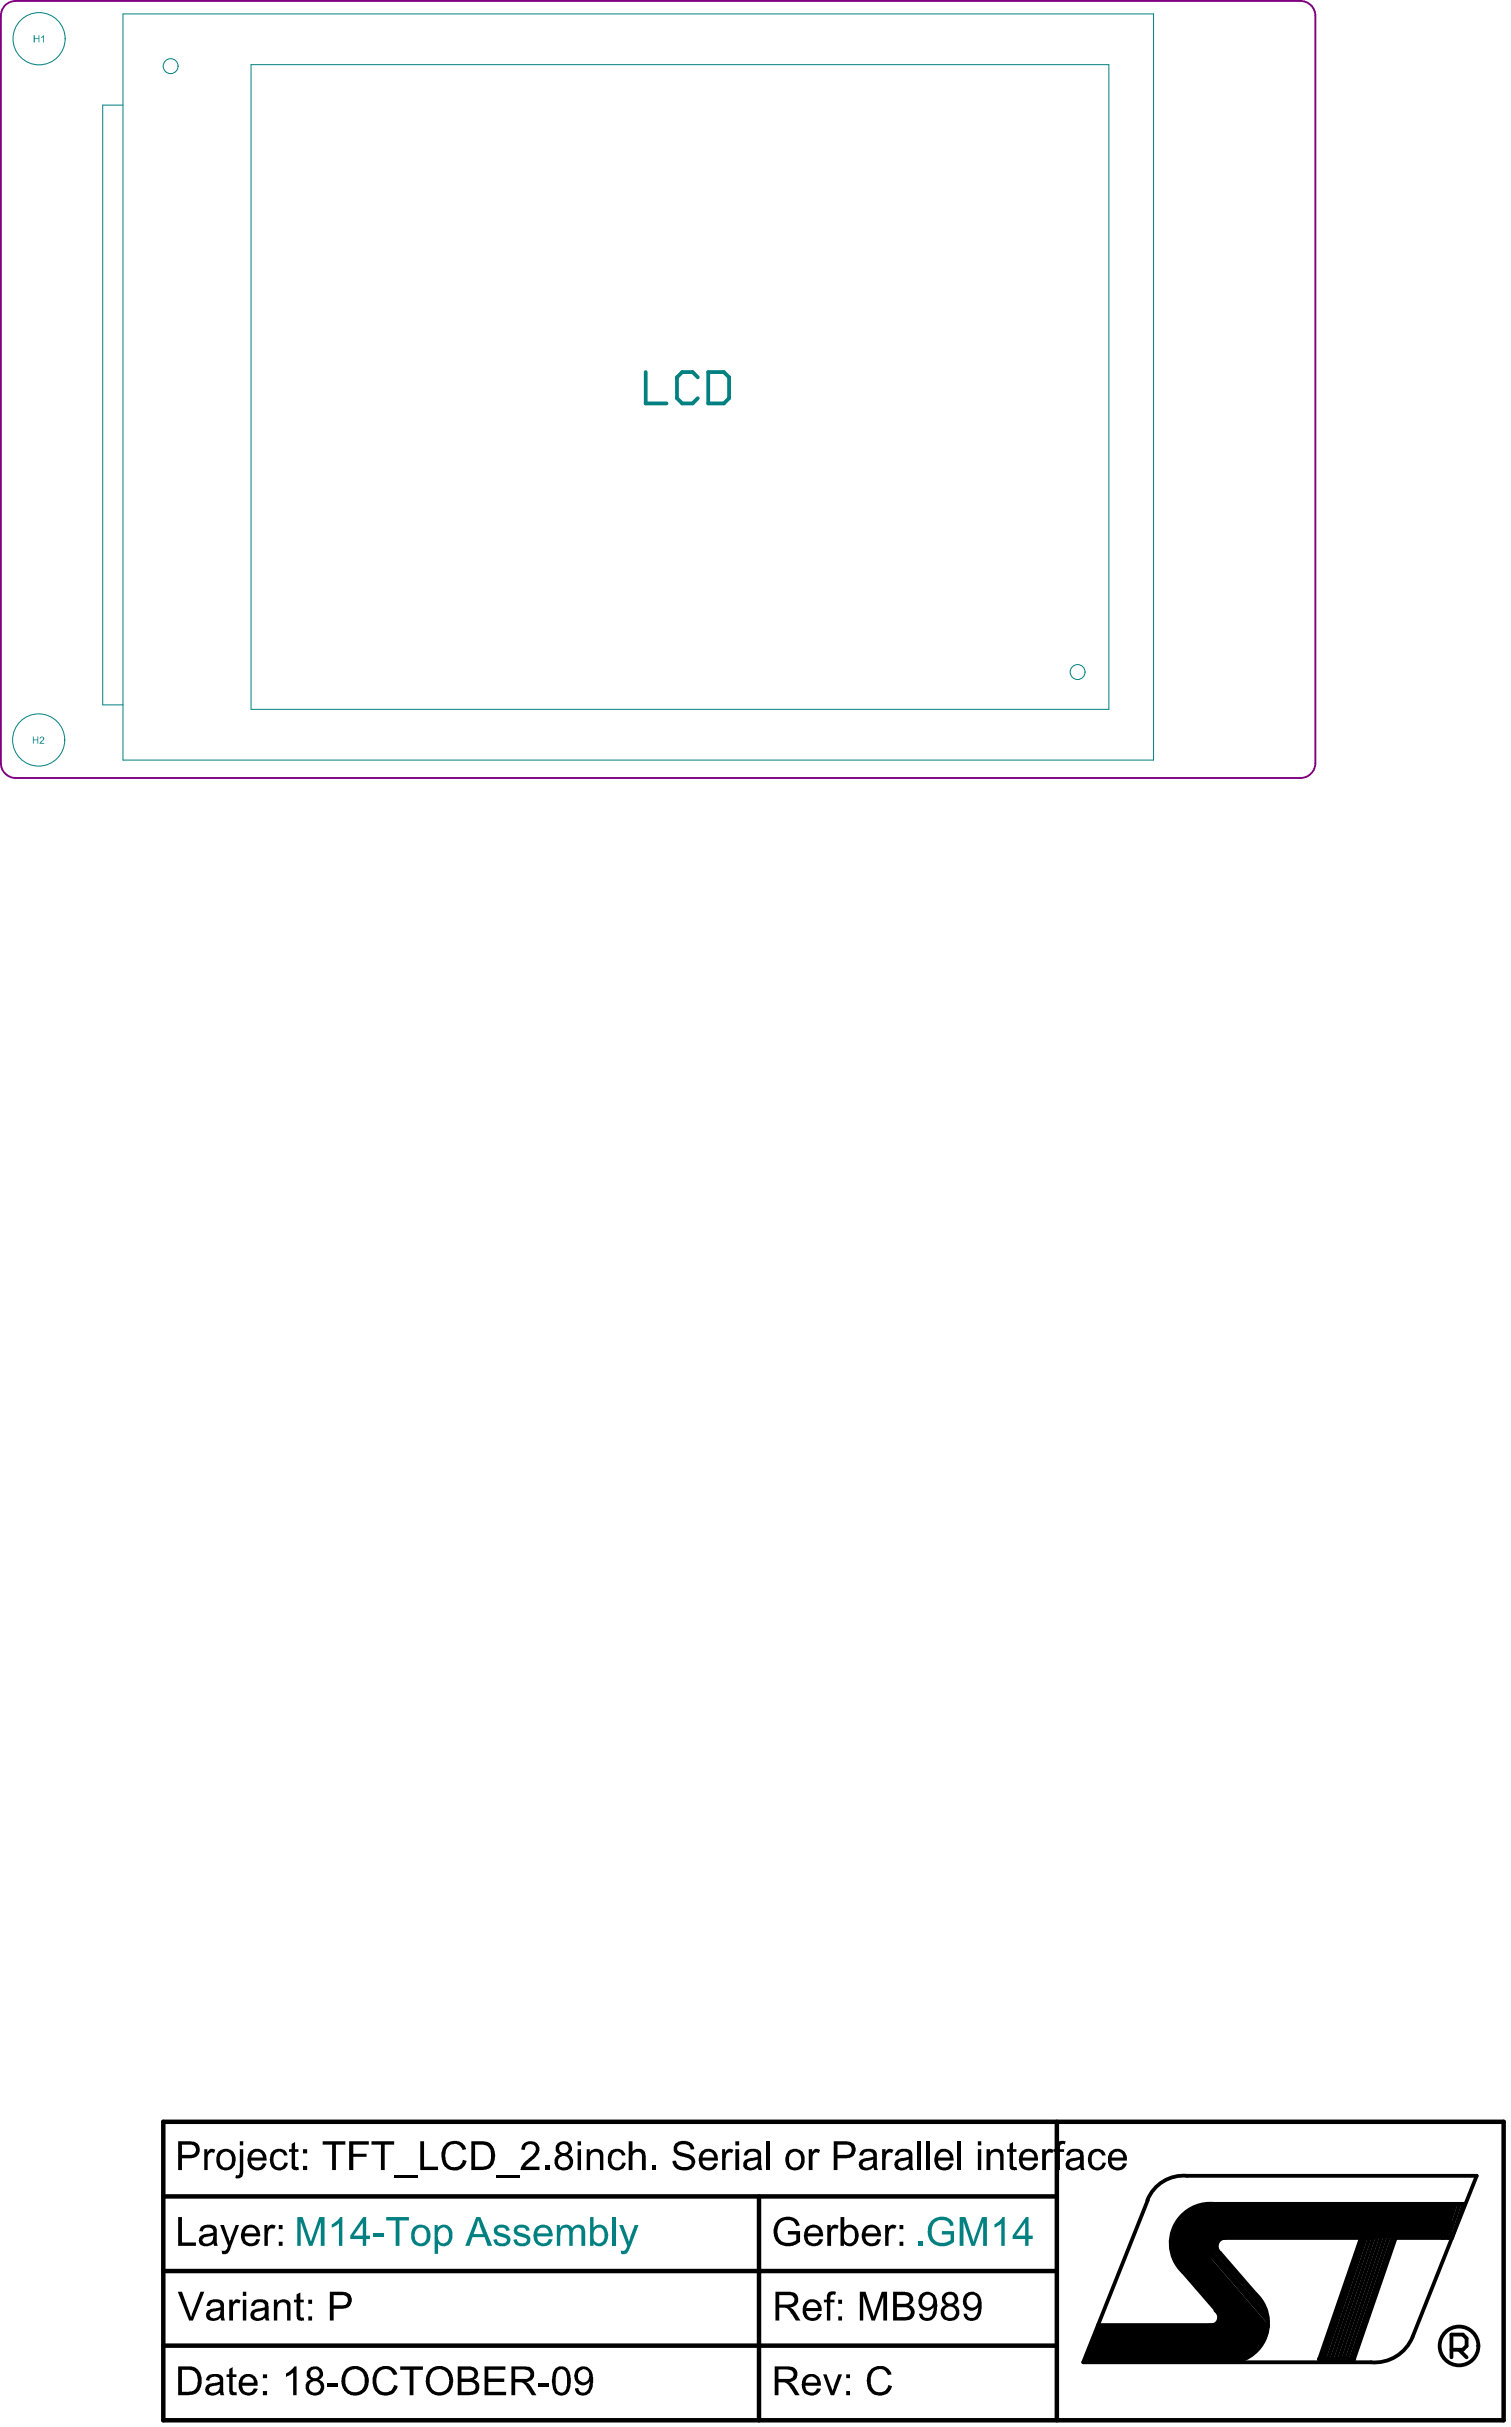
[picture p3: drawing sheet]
<svg xmlns="http://www.w3.org/2000/svg" width="337mm" height="541mm" viewBox="0 0 337 541" stroke-linecap="round" stroke-linejoin="round" font-family="sans-serif">
<g fill="#000">
<path d="M45.5 479.2h.7v.7a1.14 1.14 0 0 1 1.8-.5l-.3 .7a.95 .95 0 0 0-1 0 .95 .95 0 0 0-.4 1v2.8h-.8zM61 479.5a2.2 2.2 0 0 1 2.8 .4l.3 .7-.8 .1a1.15 1.15 0 0 0-1.2-1 1.15 1.15 0 0 0-1 1.2 1.97 1.97 0 0 0 .6 2.3 1.13 1.13 0 0 0 1.7-1l.8 .1a2 2 0 0 1-2.2 1.6 2 2 0 0 1-1.8-2.1 2.57 2.57 0 0 1 .8-2.3zM65 478l.8-.4v1.6h.7v.6h-.7v2.8a.54 .54 0 0 0 .2 .5 .54 .54 0 0 0 .5 .1l.1 .7-.6 .1a1.02 1.02 0 0 1-1-1v-3.2h-.6v-.6h.6zM71.9 477.4h5.1v.8h-2.1v5.7h-.8v-5.7h-2.2zM77.8 477.4h4.4v.8h-3.4v2h2.9v.7h-2.9v3h-1zM82.8 477.4h5.1v.8h-2.1v5.7h-.9v-5.7h-2.1zM99.6 477.9l.3-.2a2.64 2.64 0 0 1 4 1.5l-.7 .2a1.96 1.96 0 0 0-2.3-1.2 1.96 1.96 0 0 0-1.5 2 2.42 2.42 0 0 0 1.6 3 1.95 1.95 0 0 0 2.2-1.6l.9 .2a2.88 2.88 0 0 1-3.3 2.1 2.88 2.88 0 0 1-2.4-3 3.8 3.8 0 0 1 1.2-3zM116.8 477.9l.2-.1a2.2 2.2 0 0 1 3.3 1 2.95 2.95 0 0 1-1.1 2.4l-1.7 1.4-.3 .5h3.1v.8l-4.2-.1a5 5 0 0 1 2.1-2.7 2.34 2.34 0 0 0 1.2-2.2 1.28 1.28 0 0 0-1.4-.8 1.28 1.28 0 0 0-1 1.3l-.8-.1 .3-1zM130.8 479.2h.7v.7a1.62 1.62 0 0 1 1.8-.8 1.62 1.62 0 0 1 1.2 1.6v3.2h-.7v-2.9a1.1 1.1 0 0 0-1.1-1.2 1.1 1.1 0 0 0-1.1 1.2v2.9h-.8zM136.3 479.5a2.01 2.01 0 0 1 3.1 1.1l-.7 .1a1.16 1.16 0 0 0-1.4-.9 1.16 1.16 0 0 0-.9 1.3 1.89 1.89 0 0 0 .7 2.1 1.18 1.18 0 0 0 1.6-1l.8 .1a2.02 2.02 0 0 1-2.4 1.6 2.02 2.02 0 0 1-1.6-2.4 2.24 2.24 0 0 1 .8-2zM140.2 477.4h.8v2.3a1.66 1.66 0 0 1 1.9-.5 1.66 1.66 0 0 1 1.1 1.7v3h-.9v-3a1.04 1.04 0 0 0-.6-1 1.04 1.04 0 0 0-1.1 .2l-.4 .6v3.2h-.8zM150.7 477.9a2.82 2.82 0 0 1 3.9 .6l.2 .7-.8 .1a1.65 1.65 0 0 0-2.8-.8 .79 .79 0 0 0-.1 1 .79 .79 0 0 0 .8 .4l.8 .3a2.29 2.29 0 0 1 2.3 2.1 2.63 2.63 0 0 1-3.8 1.4l-1-.8-.2-.6v-.5h.7a1.94 1.94 0 0 0 2.7 1.3 .99 .99 0 0 0 .8-1.1 .99 .99 0 0 0-1-.8l-.7-.3a2.04 2.04 0 0 1-2.3-1.8v-.4z"/>
<path d="M161 479.2h.7v.7a1.2 1.2 0 0 1 1.8-.5l-.3 .7a.89 .89 0 0 0-1 0 .89 .89 0 0 0-.3 1l-.1 2.8h-.8zM180.3 479.2h.8v.7a1.1 1.1 0 0 1 1.8-.5l-.3 .7a.99 .99 0 0 0-1.1 .1 .99 .99 0 0 0-.3 1v2.7h-.9zM196.7 479.2h.7v.7a1.05 1.05 0 0 1 1.8-.5l-.3 .7a.91 .91 0 0 0-1 0 .91 .91 0 0 0-.4 1l-.1 2.8h-.7zM220 479.2h.7v.7a1.64 1.64 0 0 1 2-.7 1.64 1.64 0 0 1 1.1 1.8v2.9h-.8v-2.9a1.1 1.1 0 0 0-1.1-1.2 1.1 1.1 0 0 0-1.1 1.2v2.9h-.8zM225.1 478l.8-.4v1.6h.7v.6h-.7v2.9a.51 .51 0 0 0 .2 .5 .51 .51 0 0 0 .5 0l.2 .7h-.3a1.03 1.03 0 0 1-1.4-1.1v-3h-.6v-.6h.6zM232.4 479.2h.7v.7a1.1 1.1 0 0 1 1.8-.5l-.3 .7a.99 .99 0 0 0-1.1 .1 .99 .99 0 0 0-.3 1v2.7h-.8zM235.9 477.6l.6-.2h1.1l-.2 .7a.72 .72 0 0 0-.7 0 .72 .72 0 0 0-.4 .7v.4h1v.6h-1v4.1h-.7v-4.1h-.7v-.6h.7v-1zM243.4 479.5a2.2 2.2 0 0 1 2.9 .4l.2 .7-.7 .1a1.21 1.21 0 0 0-1.4-.9 1.21 1.21 0 0 0-1 1.3 2.18 2.18 0 0 0 .9 2.2 1.25 1.25 0 0 0 1.6-1.1l.7 .1a2.04 2.04 0 0 1-2.2 1.6 2.04 2.04 0 0 1-1.8-2.1v-.2a2.46 2.46 0 0 1 .8-2.1zM59 496.1h.6v.7a1.43 1.43 0 0 1 1.3-.8l.6 .3-.4 .7a.91 .91 0 0 0-1 0 .91 .91 0 0 0-.3 1l-.1 2.8h-.7zM87.9 485.1h5.2v.5h-5.2zM93.7 477.4h.8v5.7h3.2v.8h-4zM110.7 485.1h5.2v.5h-5.2z"/>
<path d="M121.5 482.9h1v1h-1zM145.4 482.9h.9v1h-.9zM170.9 477.4h.8v6.5h-.8zM173.5 495a3 3 0 0 1 4.6 .7l.2 .5-.8 .2a2.09 2.09 0 0 0-3.6-.6 2.77 2.77 0 0 0 .9 4.2 3.5 3.5 0 0 0 2.7-.5v-1.3h-1.8v-.7h2.7v2.4l-.3 .1a3.7 3.7 0 0 1-5.1-.4l-.3-.5a3.9 3.9 0 0 1 .8-4.1zM184.5 496.1h.7v.7a1.14 1.14 0 0 1 1.8-.5l-.3 .7a.99 .99 0 0 0-1.1 .1 .99 .99 0 0 0-.3 1.1v2.6h-.8zM197.4 496.1h.6v.7a1.43 1.43 0 0 1 1.3-.8l.6 .3-.3 .7a.91 .91 0 0 0-1.1 0 .91 .91 0 0 0-.3 1l-.1 2.8h-.7zM204.6 477.4h.8v6.5h-.8zM206.6 477.4h.8v6.5h-.8zM213.6 477.4h.7v6.5h-.7zM265 492.7l4.8-1.3h53.9v7.6h-51.5l-2.3 5.9-4 4.1-4.7-6.2v-5.5zM39.7 494.4h.9v5.6h3.1v.8h-4zM39.6 511h1l2 5.7 2.1-5.7h.8l-2.5 6.4h-.8z"/>
<path d="M49.1 496.1h.8l1.3 3.8 1.3-3.8h.8l-1.8 4.8a1.96 1.96 0 0 1-1.5 1.7l-.5-.1-.1-.7a.93 .93 0 0 0 1.4-.9zM51.1 512.8h.8v.7a1.1 1.1 0 0 1 1.7-.6l-.2 .7a.99 .99 0 0 0-1.1 .1 .99 .99 0 0 0-.3 1.1v2.6h-.9zM61.1 512.8h.6v.7a1.65 1.65 0 0 1 1.7-.8 1.65 1.65 0 0 1 1.4 1.3v3.4h-.8v-2.8a1.07 1.07 0 0 0-.9-1.3 1.07 1.07 0 0 0-1.2 1.2l-.1 2.9h-.7zM66.1 511.6l.9-.4v1.6h.7v.6h-.7v2.8a.54 .54 0 0 0 .2 .5 .54 .54 0 0 0 .5 0l.1 .7a1.4 1.4 0 0 1-1.6-.5l-.1-3.5h-.6v-.6h.6zM184.7 511.2l.6-.3 1.1 .1-.2 .7a.72 .72 0 0 0-.7 0 .72 .72 0 0 0-.4 .7v.4h1v.6h-1v4h-.7v-4h-.7v-.6h.7v-1zM191.7 511h1.3l1.7 5.5 1.9-5.5h1.2v6.4h-.9v-5.3l-1.8 5.3h-.8l-1.8-5.5v5.5h-.8zM51.1 528.2l.8-.4v1.6h.8v.6h-.8v2.8a.55 .55 0 0 0 .2 .5 .55 .55 0 0 0 .6 0l.1 .8h-.2a1.14 1.14 0 0 1-1.5-.8v-3.3h-.6v-.6h.6zM63.8 529.2l1.1-.7 .7-.8h.5v6.4h-.7v-5l-1.6 .9zM73 531.4h2.4v.7h-2.4zM84.3 528.1a2.73 2.73 0 0 1 4.3 1.3l-.9 .2a1.9 1.9 0 0 0-2.1-1.3 1.9 1.9 0 0 0-1.6 1.8 2.6 2.6 0 0 0 1.5 3.3 1.98 1.98 0 0 0 2.4-1.6l.7 .2a2.77 2.77 0 0 1-2.5 2.2 2.77 2.77 0 0 1-2.8-1.9 3.8 3.8 0 0 1 1-4.2zM89.2 527.7h5.1v.7h-2.1v5.7h-.9v-5.7h-2.1zM108 527.7h4.7v.7h-3.8v2h3.5v.7h-3.5v2.2h4v.8h-4.9z"/>
<path d="M120 531.4h2.5v.7h-2.5zM183.5 529.4h.8l1.3 3.7 1.3-3.7h.8l-1.7 4.7h-.8zM194.2 528.2a2.77 2.77 0 0 1 4.6 1.2l-.8 .2a1.9 1.9 0 0 0-2-1.4 1.9 1.9 0 0 0-1.8 1.7 3.3 3.3 0 0 0 1 3.3 1.99 1.99 0 0 0 2.8-1.2v-.2l.9 .2a2.8 2.8 0 0 1-2.5 2.2 2.8 2.8 0 0 1-2.8-1.7l-.1-.2a4.7 4.7 0 0 1 .4-3.6zM244.8 518.4h26.1l1.5-2.5 7.3 8.5-2.5 2.3h-35.7z"/>
<path d="M40.6 478.2v2.3h1.7a1.17 1.17 0 0 0 1.4-1.1 1.17 1.17 0 0 0-1.4-1.2zM39.7 477.4h2.7a1.91 1.91 0 0 1 2.1 1.9 1.91 1.91 0 0 1-2.1 1.9h-1.8v2.7h-.9z"/>
<path d="M49.3 480.2v.1a2.17 2.17 0 0 0 .6 3 1.52 1.52 0 0 0 1.8-2.1 1.34 1.34 0 0 0-.8-1.3 1.34 1.34 0 0 0-1.6 .3zM48.8 479.7l.5-.3a2.41 2.41 0 0 1 2.7 .3 2.96 2.96 0 0 1 0 3.6 2.26 2.26 0 0 1-3.6-.5 3.7 3.7 0 0 1 .4-3.1z"/>
<path d="M53.5 477.4h.7v1h-.7zM53.5 479.2h.7v4.9a1.25 1.25 0 0 1-1.3 1.6l-.4-.1 .1-.6a.61 .61 0 0 0 .7-.1 .61 .61 0 0 0 .2-.7z"/>
<path d="M56.6 480l-.4 .5-.2 .6h2.6a1.31 1.31 0 0 0-2-1.1zM55.8 479.7a2.22 2.22 0 0 1 2.5-.3 2.22 2.22 0 0 1 1.2 2.3l-3.5 .1a1.35 1.35 0 0 0 1 1.5 1.35 1.35 0 0 0 1.6-1l.8 .1a2.09 2.09 0 0 1-3.5 1 2.87 2.87 0 0 1-.1-3.7z"/>
<path d="M105.9 478.2v4.9h1.6a1.87 1.87 0 0 0 2-1.8 3.2 3.2 0 0 0-.8-2.8l-.9-.3zM105.1 477.4h2.4a2.6 2.6 0 0 1 2.8 2.7 3.4 3.4 0 0 1-1.4 3.5l-1.1 .3h-2.7z"/>
<path d="M124.7 479.1a1.05 1.05 0 0 0 2.1 0 1.05 1.05 0 0 0-2.1 0zM124.4 482a1.3 1.3 0 0 0 2.6 0 1.3 1.3 0 0 0-2.6 0zM124.5 477.8a1.91 1.91 0 0 1 3 1.2v.5l-.2 .5-.7 .4a1.83 1.83 0 0 1 1.2 2.1 1.83 1.83 0 0 1-1.9 1.5 1.92 1.92 0 0 1-2.1-1 1.92 1.92 0 0 1 .4-2.3l.6-.3a1.52 1.52 0 0 1-.3-2.6z"/>
<path d="M128.8 477.4h.8v1h-.8zM128.8 479.2h.8v4.7h-.8z"/>
<path d="M157.2 480l-.4 .5-.2 .6h2.6a1.31 1.31 0 0 0-2-1.1zM156.4 479.7a2.22 2.22 0 0 1 2.5-.3 2.22 2.22 0 0 1 1.2 2.3l-3.5 .1a1.35 1.35 0 0 0 1.1 1.5 1.35 1.35 0 0 0 1.5-1l.8 .1a2.09 2.09 0 0 1-3.5 1 2.87 2.87 0 0 1-.1-3.7z"/>
<path d="M164 477.4h.8v1h-.8zM164 479.2h.8v4.7h-.8z"/>
<path d="M176.4 480.1a2.38 2.38 0 0 0 .1 3 1.49 1.49 0 0 0 1.6-.2 1.49 1.49 0 0 0 .5-1.5 1.41 1.41 0 0 0-.6-1.4 1.41 1.41 0 0 0-1.6 .1zM175.9 479.5a2.21 2.21 0 0 1 3.2 .7 2.54 2.54 0 0 1-1.2 3.7 2.09 2.09 0 0 1-2.8-2.1 2.77 2.77 0 0 1 .8-2.3z"/>
<path d="M186.7 478.2v2.3h1.8a1.15 1.15 0 0 0 1.4-1.1 1.15 1.15 0 0 0-1.3-1.2zM185.9 477.4h2.8a1.92 1.92 0 0 1 2.1 2 1.92 1.92 0 0 1-2.2 1.8h-1.9v2.7h-.8z"/>
<path d="M209.8 479.9l-.5 .6-.1 .6h2.6a1.34 1.34 0 0 0-2-1.2zM208.9 479.7a2.22 2.22 0 0 1 2.6-.3 2.22 2.22 0 0 1 1.1 2.3l-3.4 .1a1.35 1.35 0 0 0 1 1.4 1.35 1.35 0 0 0 1.6-.9l.7 .1a2.03 2.03 0 0 1-2.9 1.4 2.62 2.62 0 0 1-.8-3.9z"/>
<path d="M218 477.4h.8v1h-.8zM218 479.2h.8v4.7h-.8z"/>
<path d="M228.6 480l-.5 .5v.6h2.5a1.27 1.27 0 0 0-.7-1.2 1.27 1.27 0 0 0-1.3 .1zM228.1 479.5a2.2 2.2 0 0 1 2.4 0 2.2 2.2 0 0 1 .9 2.3h-3.4a1.35 1.35 0 0 0 1 1.5 1.35 1.35 0 0 0 1.6-1l.8 .1a2.21 2.21 0 0 1-2.5 1.5 2.21 2.21 0 0 1-1.8-2.4 2.5 2.5 0 0 1 1-2z"/>
<path d="M248.4 480l-.4 .5-.1 .6h2.5a1.27 1.27 0 0 0-.6-1.2 1.27 1.27 0 0 0-1.4 .1zM247.7 479.6a2.16 2.16 0 0 1 2.6-.2 2.16 2.16 0 0 1 1 2.4h-3.5a1.44 1.44 0 0 0 2.2 1.3l.4-.8 .9 .1a2.16 2.16 0 0 1-2.5 1.5 2.16 2.16 0 0 1-1.8-2.3v-.7l.3-.7z"/>
<path d="M45.5 498.9a.82 .82 0 0 0-.1 1.1 .82 .82 0 0 0 1.1 .2 1.34 1.34 0 0 0 1.1-1.5v-.3zM45 496.4a2.7 2.7 0 0 1 3.2 .2l.1 .5v3l.3 .7h-.9l-.1-.6a2.11 2.11 0 0 1-3.1 .1 1.39 1.39 0 0 1 1.2-2.1l1.4-.3a.41 .41 0 0 0 .5-.3 .41 .41 0 0 0-.2-.5 1.43 1.43 0 0 0-2.1 .1l-.1 .4-.8-.1 .2-.6z"/>
<path d="M55.2 496.8l-.5 .8-.1 .4h2.6a1.34 1.34 0 0 0-2-1.2zM54.3 496.6a2.22 2.22 0 0 1 2.6-.3 2.22 2.22 0 0 1 1.1 2.3l-3.4 .1a1.35 1.35 0 0 0 1 1.5 1.35 1.35 0 0 0 1.6-.9h.7a2.15 2.15 0 0 1-3.6 1 3.1 3.1 0 0 1 0-3.7z"/>
<path d="M62.2 496.1h.8v1h-.8zM62.2 499.8h.8v1h-.8z"/>
<path d="M67.6 479.2h.9v1h-.9zM67.6 482.9h.9v1h-.9z"/>
<path d="M166.8 482a.79 .79 0 0 0-.1 1.1 .79 .79 0 0 0 1.1 .2 1.37 1.37 0 0 0 1.1-1.8zM166.3 479.6a2.71 2.71 0 0 1 3.3 .2l.1 2.9 .3 1.2h-.9l-.1-.6a2.22 2.22 0 0 1-3.1 .1 1.42 1.42 0 0 1 1.4-2.2l1.5-.2a.84 .84 0 0 0-.1-1 .84 .84 0 0 0-.9-.3l-.9 .3-.3 .7-.8-.1z"/>
<path d="M180.7 496.9l-.5 .7-.1 .4h2.6a1.31 1.31 0 0 0-2-1.1zM180.2 496.4a2.21 2.21 0 0 1 2.4 0 2.21 2.21 0 0 1 .9 2.3h-3.4a1.35 1.35 0 0 0 1 1.5 1.35 1.35 0 0 0 1.6-.9h.8a2.2 2.2 0 0 1-2.7 1.4 2.2 2.2 0 0 1-1.5-2.6l.3-1z"/>
<path d="M188.8 496.9a2.51 2.51 0 0 0-.3 2.9 1.28 1.28 0 0 0 1.4 .2 1.28 1.28 0 0 0 .7-1.3 1.55 1.55 0 0 0-1-2zM187.4 494.4h.9v2.2a1.81 1.81 0 0 1 1.9-.4 1.81 1.81 0 0 1 1.2 1.7 2.22 2.22 0 0 1-2.1 3l-.6-.2-.5-.5v.6h-.8z"/>
<path d="M193.6 496.9l-.5 .7-.1 .4h2.6a1.31 1.31 0 0 0-2-1.1zM192.7 496.6a2.22 2.22 0 0 1 2.6-.3 2.22 2.22 0 0 1 1.1 2.3l-3.4 .1a1.35 1.35 0 0 0 1 1.5 1.35 1.35 0 0 0 1.6-.9h.8a2.15 2.15 0 0 1-3.7 1 3.1 3.1 0 0 1 0-3.7z"/>
<path d="M192.6 482a.76 .76 0 0 0-.2 1.1 .76 .76 0 0 0 1.1 .2 1.36 1.36 0 0 0 1.2-1.8zM192.2 479.5a2.4 2.4 0 0 1 3.2 .4l.1 3.4 .3 .6h-.9l-.1-.5h-.1a2.14 2.14 0 0 1-3 0 1.37 1.37 0 0 1 0-1.5 1.37 1.37 0 0 1 1.3-.7l.8-.1a.74 .74 0 0 0 .9-.4 1.24 1.24 0 0 0-2-.7l-.3 .7-.8-.1 .2-.6z"/>
<path d="M200.6 496.1h.8v1h-.8zM200.6 499.8h.8v1h-.8z"/>
<path d="M200.6 482a.76 .76 0 0 0-.2 1.1 .76 .76 0 0 0 1 .2 1.36 1.36 0 0 0 1.2-1.8zM200.1 479.5a2.4 2.4 0 0 1 3.3 .4v3.4l.3 .6h-.9v-.5h-.2a2.14 2.14 0 0 1-3 0 1.37 1.37 0 0 1 0-1.5 1.37 1.37 0 0 1 1.3-.7l.8-.1a.74 .74 0 0 0 1-.4 1.24 1.24 0 0 0-2-.7l-.4 .7-.7-.1 .1-.6z"/>
<path d="M238.7 482a.85 .85 0 0 0 0 1.1 .85 .85 0 0 0 1.1 .2 1.33 1.33 0 0 0 1-1.8zM238.4 479.4a3.2 3.2 0 0 1 2.7 .1l.5 .5v3.4l.2 .5h-.7l-.2-.6-.1 .1a2.14 2.14 0 0 1-3.1-.2 1.38 1.38 0 0 1 1.4-2l1.5-.2a.84 .84 0 0 0 0-1 .84 .84 0 0 0-.9-.3l-.8 .2-.4 .8-.7-.1 .1-.6z"/>
<path d="M47.1 515.6a.82 .82 0 0 0-.1 1.1 .82 .82 0 0 0 1.1 .1 1.34 1.34 0 0 0 1.1-1.4l-.1-.3zM46.6 513a2.4 2.4 0 0 1 3.2 .5l.1 2.1a2.68 2.68 0 0 0 .3 1.8h-.9l-.1-.6a2.14 2.14 0 0 1-3.1 .1 1.51 1.51 0 0 1 1.5-2.2l1.2-.1a.46 .46 0 0 0 .4-.4 .46 .46 0 0 0-.2-.5 1.35 1.35 0 0 0-2.1 .2l-.1 .3-.7-.1 .1-.6z"/>
<path d="M54.1 511h.8v.9h-.8zM54.1 512.8h.8v4.6h-.8z"/>
<path d="M56.8 515.6a.86 .86 0 0 0 .2 1.1 .86 .86 0 0 0 1 .1 1.33 1.33 0 0 0 1-1.7zM56.7 512.9a3.2 3.2 0 0 1 2.7 .1l.4 .5 .1 3.4 .2 .5h-.8l-.2-.6-.1 .1a2.14 2.14 0 0 1-3.1-.2 1.45 1.45 0 0 1 1.5-1.9l1.5-.2a.73 .73 0 0 0 0-.9 .73 .73 0 0 0-.8-.3h-.3a.87 .87 0 0 0-1 .8l-.8-.1 .2-.6z"/>
<path d="M68.7 512.8h.9v.9h-.9zM68.7 516.5h.9v.9h-.9z"/>
<path d="M74.4 511.8v2.2h1.8a1.15 1.15 0 0 0 1.3-1 1.15 1.15 0 0 0-1.3-1.2zM73.5 511h2.8a1.92 1.92 0 0 1 2.1 1.9 1.92 1.92 0 0 1-2.2 1.9h-1.8v2.6h-.9z"/>
<path d="M173.7 511.8v2.1h1.9a1.5 1.5 0 0 0 1.5-.9 1.17 1.17 0 0 0-1.3-1.2zM172.9 511h3a1.75 1.75 0 0 1 2.1 1.5 1.75 1.75 0 0 1-1.8 2l.8 .6 1.5 2.3h-1l-1-1.4a2.17 2.17 0 0 0-1.7-1.4h-1.1v2.8h-.8z"/>
<path d="M180.3 513.5l-.3 .5-.2 .6h2.6a1.27 1.27 0 0 0-.7-1.2 1.27 1.27 0 0 0-1.4 .1zM179.7 513.2a2.16 2.16 0 0 1 2.5-.2 2.16 2.16 0 0 1 1 2.3l-3.5 .1a1.34 1.34 0 0 0 1.1 1.4 1.34 1.34 0 0 0 1.6-.9l.8 .1v.2a2.23 2.23 0 0 1-2.9 1.1 2.23 2.23 0 0 1-1.2-2.8z"/>
<path d="M186.9 512.8h.8v.9h-.8zM186.9 516.5h.8v.9h-.8z"/>
<path d="M200 511.8v1.9h1.7a.99 .99 0 0 0 1.1-1.1 .99 .99 0 0 0-1.3-.8zM200 514.5v2.2h1.7a1.14 1.14 0 0 0 1.3-1.6l-.4-.5-.5-.1zM199.1 511h2.5a1.79 1.79 0 0 1 2 2l-.3 .6-.5 .4a1.8 1.8 0 0 1 1.1 2 1.8 1.8 0 0 1-1.9 1.4h-2.9z"/>
<path d="M205.9 512.1a1.58 1.58 0 0 0 .4 2.4 1.44 1.44 0 0 0 1.8-1.1 1.44 1.44 0 0 0-1.1-1.7h-.4zM205.4 511.5a2.18 2.18 0 0 1 2.4-.2 2.18 2.18 0 0 1 1.1 2.2l.1 .7a3.6 3.6 0 0 1-1.3 3.1 1.92 1.92 0 0 1-2.8-1.4h.7a1.18 1.18 0 0 0 1.1 .9 1.18 1.18 0 0 0 1.2-.8l.3-.8v-.8a1.9 1.9 0 0 1-2.6 .5 1.9 1.9 0 0 1-.6-2.5v-.5z"/>
<path d="M210.8 512.7a1.02 1.02 0 0 0 2 0 1.02 1.02 0 0 0-2 0zM210.5 515.6a1.35 1.35 0 0 0 2.7 0 1.35 1.35 0 0 0-2.7 0zM210.6 511.3a1.91 1.91 0 0 1 3 1.2 1.19 1.19 0 0 1-.9 1.5 1.85 1.85 0 0 1 1.2 2.2 1.85 1.85 0 0 1-2.2 1.3 1.86 1.86 0 0 1-1.9-1.3 1.86 1.86 0 0 1 .9-2.2h.2a1.52 1.52 0 0 1-.3-2.7z"/>
<path d="M216 511.9a1.52 1.52 0 0 0 .6 2.7 1.45 1.45 0 0 0 1.4-1.4 1.45 1.45 0 0 0-1.2-1.5zM215.4 511.4a2.21 2.21 0 0 1 3.5 1.9v.8a3.9 3.9 0 0 1-1 3.1 1.99 1.99 0 0 1-3-.8l-.1-.5h.8a1.05 1.05 0 0 0 .7 .9 1.05 1.05 0 0 0 1.1-.3 2.55 2.55 0 0 0 .7-2.1 1.9 1.9 0 0 1-2.3 .6 1.9 1.9 0 0 1-1.1-2.2l.3-.9z"/>
<path d="M40.6 528.4v4.9h1.5a1.88 1.88 0 0 0 1.9-2 2.38 2.38 0 0 0-1.2-2.8zM39.7 527.7h2.5a3 3 0 0 1 2.8 3.8 2.69 2.69 0 0 1-3 2.6h-2.3z"/>
<path d="M46.9 532.2a.79 .79 0 0 0-.1 1.1 .79 .79 0 0 0 1 .2 1.32 1.32 0 0 0 1.2-1.5l-.1-.3zM46.5 529.7a3.2 3.2 0 0 1 3 .1l.3 .6v2.9l.2 .8h-.8l-.2-.6a2.06 2.06 0 0 1-3.1-.1 1.37 1.37 0 0 1 1.3-1.9l1.4-.3a.45 .45 0 0 0 .4-.3 .45 .45 0 0 0-.1-.5 1.28 1.28 0 0 0-1.3-.5 1.28 1.28 0 0 0-1 1l-.7-.2z"/>
<path d="M54.6 530.2l-.5 .5v.6h2.5a1.27 1.27 0 0 0-.7-1.2 1.27 1.27 0 0 0-1.3 .1zM54 529.8a2.19 2.19 0 0 1 2.5-.1 2.19 2.19 0 0 1 .9 2.3h-3.4a1.45 1.45 0 0 0 .8 1.3 1.45 1.45 0 0 0 1.5-.2l.3-.5 .8 .1a2.22 2.22 0 0 1-2.8 1.3 2.22 2.22 0 0 1-1.3-2.9l.3-.9z"/>
<path d="M58.6 529.4h.9v.9h-.9zM58.6 533.1h.9v1h-.9z"/>
<path d="M69.2 529.3a1.01 1.01 0 0 0 2 0 1.01 1.01 0 0 0-2 0zM68.9 532.2a1.3 1.3 0 0 0 2.6 0 1.3 1.3 0 0 0-2.6 0zM68.8 528.1l.3-.1a1.77 1.77 0 0 1 2.1-.1 1.77 1.77 0 0 1 .7 2l-.8 .7a1.83 1.83 0 0 1 1.2 2 1.83 1.83 0 0 1-1.8 1.6 1.94 1.94 0 0 1-2.1-1 1.94 1.94 0 0 1 .3-2.3l.6-.3a1.41 1.41 0 0 1-.5-2.4z"/>
<path d="M77.8 528.7a3.1 3.1 0 0 0 .2 4.4 2.28 2.28 0 0 0 2.5-.2 2.28 2.28 0 0 0 .8-2.4 2.18 2.18 0 0 0-1.1-2 2.18 2.18 0 0 0-2.4 .2zM76.9 528.4a3.1 3.1 0 0 1 3.8-.5 3.1 3.1 0 0 1 1.5 3.6 3 3 0 0 1-3.5 2.6 3 3 0 0 1-2.5-3.6l.1-.9z"/>
<path d="M96.7 528.7a3.1 3.1 0 0 0 .1 4.4 2.24 2.24 0 0 0 2.5-.1 2.24 2.24 0 0 0 .8-2.4 2.19 2.19 0 0 0-1.1-2.1 2.19 2.19 0 0 0-2.3 .2zM96 528.2a3.1 3.1 0 0 1 3.5-.2 3.1 3.1 0 0 1 1.5 3.1 3.1 3.1 0 0 1-3.4 3.1 3.1 3.1 0 0 1-2.6-3.8l.4-1.4z"/>
<path d="M102.9 528.4v2h1.6a1.03 1.03 0 0 0 1-.4 1.03 1.03 0 0 0 .2-1.1l-.2-.2-.7-.3zM102.9 531.1v2.2h1.9a1.12 1.12 0 0 0 1.2-1.2 1.12 1.12 0 0 0-1.4-1zM102.1 527.7h2.5a1.63 1.63 0 0 1 1.7 .7 1.63 1.63 0 0 1-.2 2l-.4 .2a1.75 1.75 0 0 1 1.1 2 1.75 1.75 0 0 1-1.9 1.4l-2.8 .1z"/>
<path d="M114.9 528.3v2.1h1.8a1.06 1.06 0 0 0 1.5-.7 1.06 1.06 0 0 0-1-1.3zM114 527.7h3.1a1.76 1.76 0 0 1 1.8 .8 1.76 1.76 0 0 1-.2 2l-.8 .5-.6 .1 .9 .7 1.4 2.3h-1l-.9-1.4a2.61 2.61 0 0 0-1.7-1.5h-1.1v2.9h-.9z"/>
<path d="M124.5 528.5a4.6 4.6 0 0 0-.6 3.2l.1 .4a1.18 1.18 0 0 0 .7 1.3 1.18 1.18 0 0 0 1.4-.4v-.1a5.8 5.8 0 0 0-.1-4.2l-.2-.2-.6-.3zM124 528a2.09 2.09 0 0 1 2.2 0 2.09 2.09 0 0 1 1 2l.1 1.2a3.5 3.5 0 0 1-1.3 2.8 1.94 1.94 0 0 1-2.8-2 4.8 4.8 0 0 1 .8-4z"/>
<path d="M129.2 528.7a1.51 1.51 0 0 0-.3 1.6 1.51 1.51 0 0 0 1.3 .9 1.5 1.5 0 0 0 1.2-1.6 1.5 1.5 0 0 0-1.3-1.4zM128.6 528.2a2.12 2.12 0 0 1 2.4-.4 2.12 2.12 0 0 1 1.2 2.1l.1 1a4.3 4.3 0 0 1-.9 2.8 1.9 1.9 0 0 1-1.9 .4 1.9 1.9 0 0 1-1.3-1.5l.8-.1a1.12 1.12 0 0 0 .9 1 1.12 1.12 0 0 0 1.2-.6l.3-.9 .1-1a1.92 1.92 0 0 1-2.3 .7 1.92 1.92 0 0 1-1.2-2l.2-.9z"/>
<path d="M173.6 528.3v2.1h1.8a1.06 1.06 0 0 0 1.5-.7 1.06 1.06 0 0 0-1-1.3zM172.7 527.7h3.1a1.74 1.74 0 0 1 2 1.5 1.74 1.74 0 0 1-1.8 1.9l.9 .7 1.4 2.3h-1l-.9-1.5a2.17 2.17 0 0 0-1.7-1.4h-1.1v2.9h-.9z"/>
<path d="M180.2 530.2l-.5 .5v.6h2.5a1.27 1.27 0 0 0-.7-1.2 1.27 1.27 0 0 0-1.3 .1zM179.7 529.7a2.2 2.2 0 0 1 2.4 0 2.2 2.2 0 0 1 .9 2.3h-3.4a1.35 1.35 0 0 0 1 1.5 1.35 1.35 0 0 0 1.6-.9h.8a2.2 2.2 0 0 1-1.9 1.6 2.2 2.2 0 0 1-2.1-1.2 3.1 3.1 0 0 1 .7-3.3z"/>
<path d="M188.7 529.4h.8v.9h-.8zM188.7 533.1h.8v1h-.8z"/>
<circle cx="267.2" cy="521.9" r=".84"/>
</g>
<path d="M36.4 473.1h298.9v66.6h-298.9zM235.6 473.1v66.6M36.4 489.7h199.2M169.2 489.7v50M36.4 506.4h199.2M36.4 523h199.2M294.1 526h7.8" fill="none" stroke="#000" stroke-width="1"/>
<g fill="none" stroke="#000" stroke-width=".84">
<path d="M256 490.5l-14.5 36.2h64.2a9.1 9.1 0 0 0 9.3-5.7l14.3-35.8h-64.6a8.7 8.7 0 0 0-8.9 5.4M262.9 499h43.1M264.4 494.5l17.7 20.4M264.7 496l17.6 20.3M264.7 498.9l17.6 20.4M264.7 499.8l17.6 20.3M265.1 497.2l17.6 20.4M265.1 498.5l17.6 20.4M273.3 499a1.89 1.89 0 0 0-1.9 1.2 1.89 1.89 0 0 0 .7 2.2l7.8 9.1a8.8 8.8 0 0 1-3.5 14.9M303.7 498.2l-9.6 27.8M304.4 498.2l-9.5 27.7M304.8 498.2l-9.5 27.7"/>
<path d="M305.7 498.2l-9.6 27.7M306.5 498.2l-9.5 27.7M307.3 498.2l-9.5 27.7M308.2 498.2l-9.5 27.7M309 498.2l-9.5 27.7M309.9 498.2l-9.6 27.7M310.7 498.2l-9.5 27.7M311.5 499h12.3l2.5-7.6h-55.7a8.8 8.8 0 0 0-8.8 5.2 8.8 8.8 0 0 0 2 10.1l10.2 11.7h-29.2M311.5 498.2l-9.6 27.8M324 491.4l-2.5 7.6M324.6 491.4l-2.5 7.6M325.4 491.4l-2.5 7.6"/>
<path d="M261.7 503.6l18 20.8M262.6 502.7l17.6 20.4M262.6 503.6l17.6 20.3M263 502.3l17.6 20.4M263.4 501.9l17.6 20.3M263.8 501.5l17.7 20.3M264.3 501l17.6 20.4M264.7 500.6l17.4 20.2M271 515.2a1.82 1.82 0 0 1 .7 2.2 1.82 1.82 0 0 1-2 1.1M323.6 523.9h2.6l.8-.8v-1.7l-.8-.8h-2.6v5M325.3 523.9l1.7 1.7"/>
<circle cx="325.3" cy="523.1" r="4.3"/>
</g>
<path d="M1.2 1.2a3.3 3.3 0 0 1 2.3-1h286.5a3.3 3.3 0 0 1 3.3 3.3v166.6a3.3 3.3 0 0 1-3.3 3.4h-286.5a3.3 3.3 0 0 1-3.3-3.4v-166.6a3.3 3.3 0 0 1 1-2.3z" fill="none" stroke="#800080" stroke-width=".42"/>
<path d="M27.4 3.1h229.8v166.4h-229.8zM56 14.4h191.2v143.8h-191.2zM27.4 23.4h-4.5v133.8h4.5" fill="none" stroke="#008080" stroke-width=".22"/>
<g fill="#008080">
<path d="M7.3 164.2h.2v.7h.8v-.7h.2v1.6h-.2v-.7h-.8v.7h-.2z"/>
<path d="M9 164.3a.5 .5 0 0 1 .8 .1 .5 .5 0 0 1-.3 .7l-.4 .6h.8v.1h-1.1l.1-.3a.88 .88 0 0 0 .6-1l-.3-.1-.2 .3h-.1z"/>
</g>
<path d="M144 83v7h4.6M155.6 84.1l-1.2-1.1h-2.3l-1.2 1.1v4.7l1.2 1.2h2.3l1.2-1.2M157.9 83h3.5l1.2 1.1v4.7l-1.2 1.2h-3.5z" fill="none" stroke="#008080" stroke-width=".84"/>
<g fill="#008080">
<path d="M7.5 7.9h.3v.6h.8v-.6h.2v1.6h-.2v-.8h-.8v.8h-.3z"/>
<path d="M9.3 8.2l.5-.3v1.6h-.2v-1.3l-.4 .2z"/>
<path d="M204.7 499.8h.9v1h-.9z"/>
<path d="M207.7 495.2l.7-.5a3 3 0 0 1 4.1 1l.1 .5-.7 .2a2.07 2.07 0 0 0-1.7-1.5 2.07 2.07 0 0 0-2 1 3.5 3.5 0 0 0 0 3.4 2.77 2.77 0 0 0 3.3 .5l.5-.3v-1.3h-2v-.7h2.7v2.3a3.7 3.7 0 0 1-5.3-.2 3.8 3.8 0 0 1-.2-3.8z"/>
<path d="M214 494.4h1.2l1.8 5.4 2-5.4h1.1v6.4h-.9v-5.4l-1.8 5.4h-.8l-1.8-5.4v5.4h-.8z"/>
<path d="M221.8 495.9l1.1-.7 .6-.8h.5v6.4h-.7v-5l-1.6 .9z"/>
<path d="M66.3 494.4h1.2l1.8 5.4 1.9-5.4h1.2v6.4h-.9v-5.4l-1.8 5.4h-.8l-1.8-5.4v5.4h-.8z"/>
<path d="M74 496l1.1-.8 .7-.8h.5v6.4h-.7v-5l-1.6 .9z"/>
<path d="M83.2 498.1h2.4v.7h-2.4z"/>
<path d="M86.1 494.4h5.1v.7h-2.1v5.7h-.9v-5.7h-2.1z"/>
<path d="M110.6 496.4a2.03 2.03 0 0 1 3 .7v.2l-.7 .2a1.07 1.07 0 0 0-.9-.8 1.07 1.07 0 0 0-1.1 .4 .73 .73 0 0 0 .9 .8l.5 .2a1.44 1.44 0 0 1 1.5 1.7 2.11 2.11 0 0 1-3.6 .3l-.2-.7 .7-.1a1.15 1.15 0 0 0 1.1 1 1.15 1.15 0 0 0 1.2-1l-.3-.3-.7-.2a1.98 1.98 0 0 1-1.8-1.2l-.1-.3 .1-.6z"/>
<path d="M115 496.4l.1-.1a2.06 2.06 0 0 1 3 .8v.2l-.8 .2a1.07 1.07 0 0 0-.8-.8 1.07 1.07 0 0 0-1.1 .4 .73 .73 0 0 0 .8 .8l.4 .1a1.89 1.89 0 0 1 1.6 1.3 1.74 1.74 0 0 1-2.5 1.5 1.46 1.46 0 0 1-1.2-1.4l.7-.1a1.15 1.15 0 0 0 1.1 1 1.15 1.15 0 0 0 1.2-1l-.3-.3-.7-.2a2.03 2.03 0 0 1-2-1.3l.1-.6z"/>
<path d="M124.2 496.1h.6v.7a1.61 1.61 0 0 1 2.8 .1 1.51 1.51 0 0 1 1.5-.9 1.51 1.51 0 0 1 1.3 1.1l.1 3.7h-.9v-2.9a.94 .94 0 0 0-.7-1.2 .94 .94 0 0 0-1.1 .9l-.1 3.2h-.8v-3.1a.97 .97 0 0 0-1-1 .97 .97 0 0 0-.9 1.1l-.1 3h-.7z"/>
<path d="M136.6 494.4h.7v6.4h-.7z"/>
<path d="M138.1 496.1h.8l1.4 3.8 1.2-3.8h.9l-2 5.2a1.59 1.59 0 0 1-1.6 1.3l-.3-.1-.1-.7a.93 .93 0 0 0 1.4-.9v-.1z"/>
<path d="M228.6 495.6l-2.1 2.9h2.1zM228.7 494.4h.6v4.1h1v.8h-1v1.5h-.7v-1.5h-2.8v-.8z"/>
<path d="M80.9 495.6l-2 2.9h2zM81 494.4h.6v4.1h.9v.8h-.9v1.5h-.7v-1.5h-2.8v-.8z"/>
<path d="M92.8 497.1l-.1 .2a2.17 2.17 0 0 0 .6 2.8 1.45 1.45 0 0 0 1.5-.3 1.45 1.45 0 0 0 .3-1.6 1.24 1.24 0 0 0-.5-1.2l-.4-.3h-.7zM92.4 496.5h.1a2.29 2.29 0 0 1 2.9 .1 2.96 2.96 0 0 1 0 3.6 2.18 2.18 0 0 1-2.6 .4 2.18 2.18 0 0 1-1.1-2.4l.1-1z"/>
<path d="M96.9 496.1h.7v.6a1.85 1.85 0 0 1 2.1-.5 1.85 1.85 0 0 1 1.2 1.8 2.21 2.21 0 0 1-2.3 2.9l-.5-.2-.4-.4v2.2h-.8zM98.2 496.9v.1a2.1 2.1 0 0 0 .3 3.2 1.57 1.57 0 0 0 1.6-2 1.31 1.31 0 0 0-1.5-1.5z"/>
<path d="M106.6 495l-1 3.2h2.1zM106.2 494.4h.9l2.6 6.4h-1l-.7-2h-2.7l-.6 2h-1z"/>
<path d="M120.4 496.9l-.5 .7-.1 .4h2.6a1.31 1.31 0 0 0-2-1.1zM119.5 496.6h.1a2.18 2.18 0 0 1 2.5-.3 2.18 2.18 0 0 1 1.1 2.3l-3.4 .1a1.35 1.35 0 0 0 1 1.5 1.35 1.35 0 0 0 1.6-.9h.8a2.13 2.13 0 0 1-2.4 1.6l-.2-.1a2.08 2.08 0 0 1-1.7-2.4l.3-1.2z"/>
<path d="M132.9 496.9a2.5 2.5 0 0 0-.1 3 1.32 1.32 0 0 0 1.5 0 1.32 1.32 0 0 0 .5-1.4 1.4 1.4 0 0 0-1.5-1.8zM131.6 494.4h.7v2.2a1.86 1.86 0 0 1 2.1-.4 1.86 1.86 0 0 1 1.1 1.9 2.13 2.13 0 0 1-2.5 2.7l-.7-.6v.6h-.7z"/>
</g>
<g fill="none" stroke="#008080" stroke-width=".22">
<circle cx="8.7" cy="8.6" r="5.8"/>
<circle cx="38" cy="14.8" r="1.66"/>
<circle cx="240.3" cy="149.8" r="1.66"/>
<circle cx="8.6" cy="165" r="5.8"/>
</g>
</svg>
